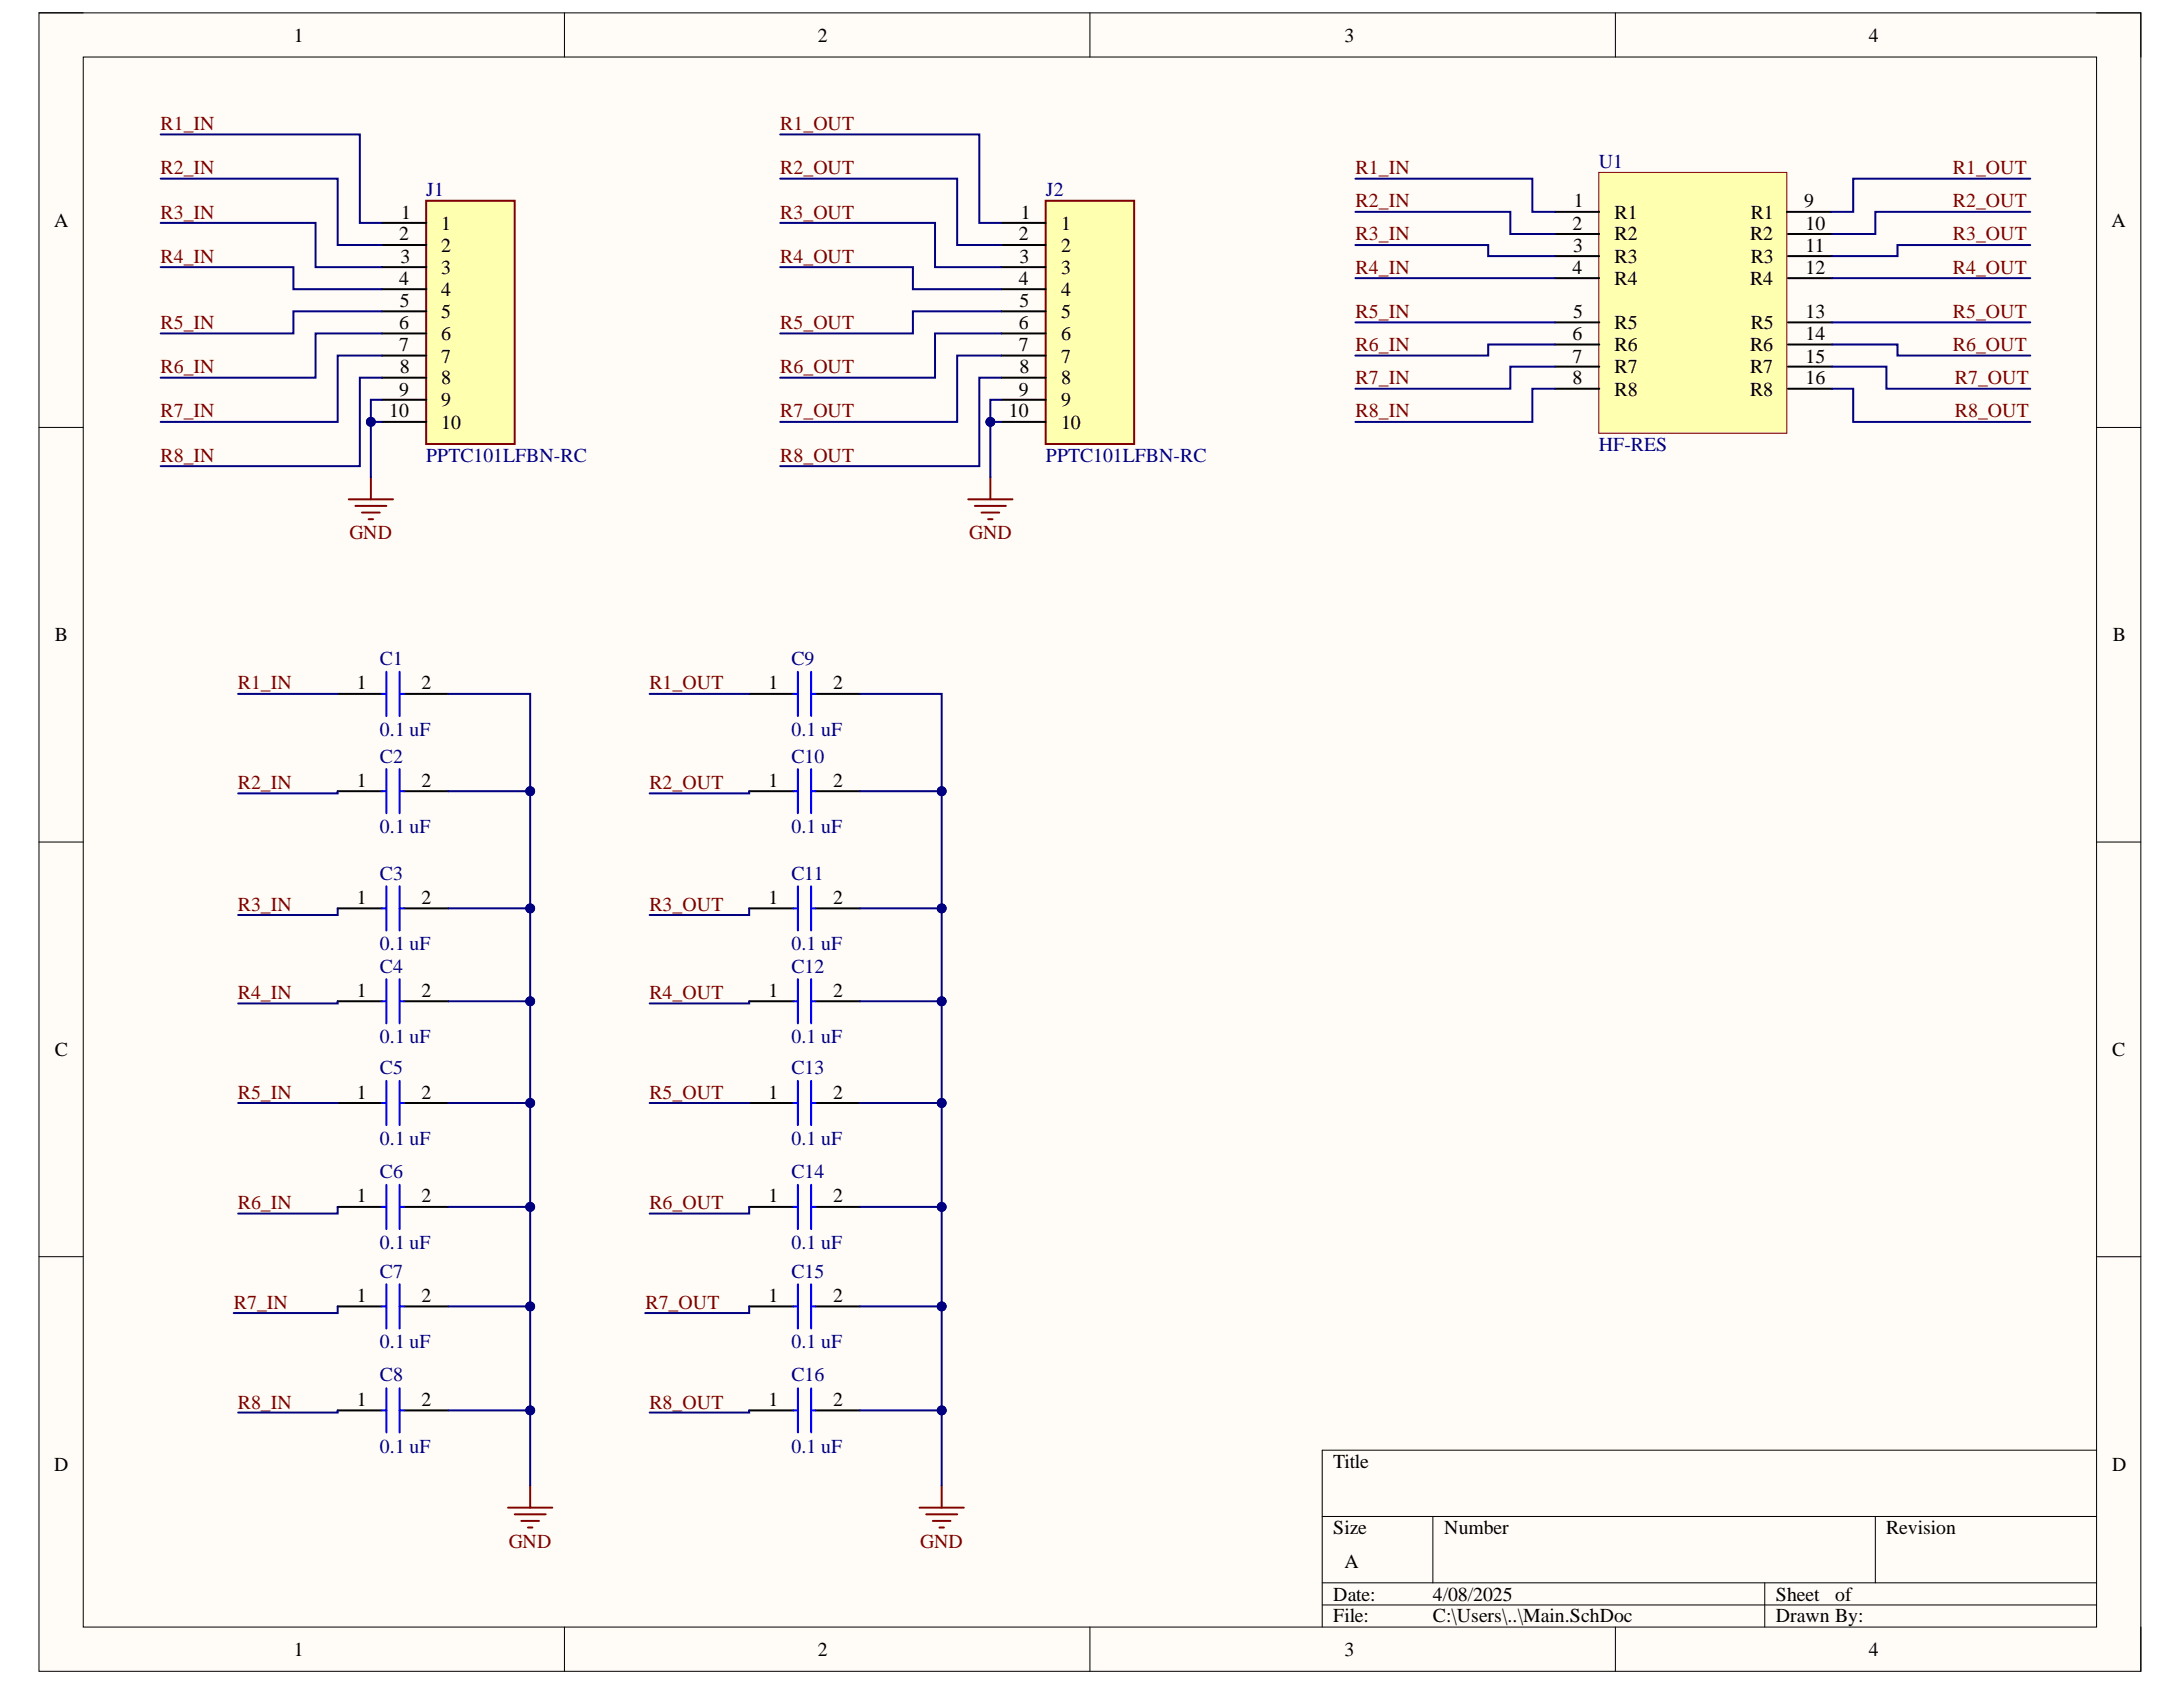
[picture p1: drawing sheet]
<svg xmlns="http://www.w3.org/2000/svg" width="279mm" height="216mm" viewBox="0 0 279 216" stroke-linecap="round" stroke-linejoin="round" font-family="sans-serif">
<defs><g id="words">
<g font-size="2.5">
<text x="37.6" y="5.3">1</text>
<text x="104.7" y="5.3">2</text>
<text x="172.1" y="5.3">3</text>
<text x="239.2" y="5.3">4</text>
<text x="6.9" y="29">A</text>
<text x="51.3" y="28">1</text>
<text x="56.5" y="29.4">1</text>
<text x="130.6" y="28">1</text>
<text x="135.8" y="29.4">1</text>
<text x="201.2" y="29.4">2</text>
<text x="201.4" y="26.5">1</text>
<text x="206.7" y="28">R1</text>
<text x="224.1" y="28">R1</text>
<text x="230.9" y="26.5">9</text>
<text x="231.1" y="29.4">10</text>
<text x="270.2" y="29">A</text>
<text x="51.1" y="30.8">2</text>
<text x="51.2" y="33.6">3</text>
<text x="56.5" y="32.2">2</text>
<text x="56.5" y="35.1">3</text>
<text x="130.4" y="30.8">2</text>
<text x="130.5" y="33.6">3</text>
<text x="135.8" y="32.2">2</text>
<text x="135.8" y="35.1">3</text>
<text x="201.2" y="35.1">4</text>
<text x="201.3" y="32.2">3</text>
<text x="206.7" y="30.8">R2</text>
<text x="206.7" y="33.6">R3</text>
<text x="224" y="30.8">R2</text>
<text x="224.1" y="33.6">R3</text>
<text x="231.1" y="32.2">11</text>
<text x="231.1" y="35.1">12</text>
<text x="51.1" y="36.4">4</text>
<text x="51.2" y="39.3">5</text>
<text x="56.5" y="37.9">4</text>
<text x="56.5" y="40.7">5</text>
<text x="130.4" y="36.4">4</text>
<text x="130.5" y="39.3">5</text>
<text x="135.8" y="37.9">4</text>
<text x="135.8" y="40.7">5</text>
<text x="201.3" y="40.7">5</text>
<text x="206.7" y="36.4">R4</text>
<text x="224" y="36.4">R4</text>
<text x="231.1" y="40.7">13</text>
<text x="51.1" y="42.1">6</text>
<text x="51.1" y="45">7</text>
<text x="51.2" y="47.8">8</text>
<text x="56.5" y="43.5">6</text>
<text x="56.5" y="46.4">7</text>
<text x="130.4" y="42.1">6</text>
<text x="130.4" y="45">7</text>
<text x="130.5" y="47.8">8</text>
<text x="135.8" y="43.5">6</text>
<text x="135.8" y="46.4">7</text>
<text x="201.2" y="43.5">6</text>
<text x="201.2" y="46.4">7</text>
<text x="206.7" y="42.1">R5</text>
<text x="206.7" y="45">R6</text>
<text x="206.7" y="47.8">R7</text>
<text x="224" y="45">R6</text>
<text x="224" y="47.8">R7</text>
<text x="224.1" y="42.1">R5</text>
<text x="231.1" y="43.5">14</text>
<text x="231.1" y="46.4">15</text>
<text x="49.8" y="53.4">10</text>
<text x="51.1" y="50.6">9</text>
<text x="56.5" y="49.2">8</text>
<text x="56.5" y="52">9</text>
<text x="129.1" y="53.4">10</text>
<text x="130.4" y="50.6">9</text>
<text x="135.8" y="49.2">8</text>
<text x="135.8" y="52">9</text>
<text x="201.2" y="49.2">8</text>
<text x="206.7" y="50.6">R8</text>
<text x="224" y="50.6">R8</text>
<text x="231.1" y="49.2">16</text>
<text x="56.5" y="54.9">10</text>
<text x="135.8" y="54.9">10</text>
<text x="7" y="82.1">B</text>
<text x="270.4" y="82.1">B</text>
<text x="45.7" y="88.2">1</text>
<text x="53.9" y="88.2">2</text>
<text x="98.3" y="88.2">1</text>
<text x="106.6" y="88.2">2</text>
<text x="45.7" y="100.7">1</text>
<text x="53.9" y="100.7">2</text>
<text x="98.3" y="100.7">1</text>
<text x="106.6" y="100.7">2</text>
<text x="45.7" y="115.7">1</text>
<text x="53.9" y="115.7">2</text>
<text x="98.3" y="115.7">1</text>
<text x="106.6" y="115.7">2</text>
<text x="45.7" y="127.6">1</text>
<text x="53.9" y="127.6">2</text>
<text x="98.3" y="127.6">1</text>
<text x="106.6" y="127.6">2</text>
<text x="7" y="135.1">C</text>
<text x="270.3" y="135.1">C</text>
<text x="45.7" y="140.6">1</text>
<text x="53.9" y="140.6">2</text>
<text x="98.3" y="140.6">1</text>
<text x="106.6" y="140.6">2</text>
<text x="45.7" y="153.9">1</text>
<text x="53.9" y="153.9">2</text>
<text x="98.3" y="153.9">1</text>
<text x="106.6" y="153.9">2</text>
<text x="45.7" y="166.7">1</text>
<text x="53.9" y="166.7">2</text>
<text x="98.3" y="166.7">1</text>
<text x="106.6" y="166.7">2</text>
<text x="45.7" y="179.9">1</text>
<text x="53.9" y="179.9">2</text>
<text x="98.3" y="179.9">1</text>
<text x="106.6" y="179.9">2</text>
<text x="6.9" y="188.2">D</text>
<text x="170.6" y="187.9">Title</text>
<text x="270.3" y="188.2">D</text>
<text x="170.6" y="196.3">Size</text>
<text x="184.8" y="196.3">Number</text>
<text x="241.4" y="196.3">Revision</text>
<text x="172.1" y="200.6">A</text>
<text x="170.6" y="204.9">Date:</text>
<text x="170.6" y="207.6">File:</text>
<text x="183.4" y="204.9">4/08/2025</text>
<text x="183.4" y="207.6">C:\Users\..\Main.SchDoc</text>
<text x="227.3" y="204.9">Sheet</text>
<text x="227.3" y="207.6">Drawn By:</text>
<text x="234.9" y="204.9">of</text>
<text x="37.6" y="211.9">1</text>
<text x="104.7" y="211.9">2</text>
<text x="172.1" y="211.9">3</text>
<text x="239.2" y="211.9">4</text>
</g>
<g font-size="2.5" fill="#800000">
<text x="20.5" y="16.7">R1_IN</text>
<text x="99.9" y="16.7">R1_OUT</text>
<text x="20.5" y="22.3">R2_IN</text>
<text x="99.9" y="22.3">R2_OUT</text>
<text x="173.5" y="22.3">R1_IN</text>
<text x="249.9" y="22.3">R1_OUT</text>
<text x="20.5" y="28">R3_IN</text>
<text x="99.9" y="28">R3_OUT</text>
<text x="173.5" y="26.5">R2_IN</text>
<text x="249.9" y="26.5">R2_OUT</text>
<text x="20.5" y="33.6">R4_IN</text>
<text x="99.9" y="33.6">R4_OUT</text>
<text x="173.5" y="30.8">R3_IN</text>
<text x="173.5" y="35.1">R4_IN</text>
<text x="249.9" y="30.8">R3_OUT</text>
<text x="249.9" y="35.1">R4_OUT</text>
<text x="173.5" y="40.7">R5_IN</text>
<text x="249.9" y="40.7">R5_OUT</text>
<text x="20.5" y="42.1">R5_IN</text>
<text x="20.5" y="47.8">R6_IN</text>
<text x="99.9" y="42.1">R5_OUT</text>
<text x="99.9" y="47.8">R6_OUT</text>
<text x="173.5" y="45">R6_IN</text>
<text x="249.9" y="45">R6_OUT</text>
<text x="20.5" y="53.4">R7_IN</text>
<text x="99.9" y="53.4">R7_OUT</text>
<text x="173.5" y="49.2">R7_IN</text>
<text x="173.5" y="53.4">R8_IN</text>
<text x="250.2" y="49.2">R7_OUT</text>
<text x="250.2" y="53.4">R8_OUT</text>
<text x="20.5" y="59.1">R8_IN</text>
<text x="99.9" y="59.1">R8_OUT</text>
<text x="44.7" y="69">GND</text>
<text x="124" y="69">GND</text>
<text x="30.4" y="88.2">R1_IN</text>
<text x="83.1" y="88.2">R1_OUT</text>
<text x="30.4" y="101">R2_IN</text>
<text x="83.1" y="101">R2_OUT</text>
<text x="30.4" y="116.5">R3_IN</text>
<text x="83.1" y="116.5">R3_OUT</text>
<text x="30.4" y="127.9">R4_IN</text>
<text x="83.1" y="127.9">R4_OUT</text>
<text x="30.4" y="140.6">R5_IN</text>
<text x="83.1" y="140.6">R5_OUT</text>
<text x="30.4" y="154.7">R6_IN</text>
<text x="83.1" y="154.7">R6_OUT</text>
<text x="29.9" y="167.5">R7_IN</text>
<text x="82.6" y="167.5">R7_OUT</text>
<text x="30.4" y="180.3">R8_IN</text>
<text x="83.1" y="180.3">R8_OUT</text>
<text x="65.1" y="198.1">GND</text>
<text x="117.8" y="198.1">GND</text>
</g>
<g font-size="2.5" fill="#000080">
<text x="204.6" y="21.5">U1</text>
<text x="54.5" y="25.1">J1</text>
<text x="133.9" y="25.1">J2</text>
<text x="54.5" y="59.1">PPTC101LFBN-RC</text>
<text x="133.9" y="59.1">PPTC101LFBN-RC</text>
<text x="204.6" y="57.7">HF-RES</text>
<text x="48.6" y="85.1">C1</text>
<text x="101.3" y="85.1">C9</text>
<text x="48.6" y="94.1">0.1 uF</text>
<text x="101.3" y="94.1">0.1 uF</text>
<text x="48.6" y="97.6">C2</text>
<text x="101.3" y="97.6">C10</text>
<text x="48.6" y="106.7">0.1 uF</text>
<text x="101.3" y="106.7">0.1 uF</text>
<text x="48.6" y="112.6">C3</text>
<text x="101.3" y="112.6">C11</text>
<text x="48.6" y="121.6">0.1 uF</text>
<text x="48.6" y="124.5">C4</text>
<text x="101.3" y="121.6">0.1 uF</text>
<text x="101.3" y="124.5">C12</text>
<text x="48.6" y="133.5">0.1 uF</text>
<text x="48.6" y="137.5">C5</text>
<text x="101.3" y="133.5">0.1 uF</text>
<text x="101.3" y="137.5">C13</text>
<text x="48.6" y="146.5">0.1 uF</text>
<text x="101.3" y="146.5">0.1 uF</text>
<text x="48.6" y="150.8">C6</text>
<text x="101.3" y="150.8">C14</text>
<text x="48.6" y="159.8">0.1 uF</text>
<text x="101.3" y="159.8">0.1 uF</text>
<text x="48.6" y="163.5">C7</text>
<text x="101.3" y="163.5">C15</text>
<text x="48.6" y="172.6">0.1 uF</text>
<text x="101.3" y="172.6">0.1 uF</text>
<text x="48.6" y="176.8">C8</text>
<text x="101.3" y="176.8">C16</text>
<text x="48.6" y="185.9">0.1 uF</text>
<text x="101.3" y="185.9">0.1 uF</text>
</g>
</g></defs>
<path d="M5 1.6h269v212.3h-269z" fill-rule="evenodd" fill="#fffcf8"/>
<path d="M5 1.6h269v212.3h-269z" fill="none" stroke="#000" stroke-width=".13"/>
<path d="M10.7 7.3h257.6v200.9h-257.6z" fill-rule="evenodd" fill="#fffcf8"/>
<g fill="none" stroke="#000" stroke-width=".13">
<path d="M5 1.6h5.7M10.7 7.3h257.6v200.9h-257.6zM72.2 1.6v5.7M139.5 1.6v5.7M206.8 1.6v5.7M268.3 1.6h5.7v5.7M5 54.7h5.7M268.3 54.7h5.7M5 107.8h5.7M268.3 107.8h5.7M5 160.8h5.7M268.3 160.8h5.7"/>
<path d="M169.2 194.1h99.1M183.4 194.1v8.5M240 194.1v8.5M268.3 185.6h-99.1v22.6M72.2 208.2v5.7M139.5 208.2v5.7M169.2 202.6h99.1M169.2 205.4h99.1M206.8 208.2v5.7M225.9 202.6v5.6M274 208.2v5.7"/>
</g>
<path d="M204.6 22.1h24.1v33.4h-24.1z" fill-rule="evenodd" fill="#ffffb0"/>
<path d="M204.6 22.1h24.1v33.4h-24.1z" fill="none" stroke="#800000" stroke-width=".13"/>
<g fill="none" stroke="#000" stroke-width=".25">
<path d="M199 27.1h5.7M199 29.9h5.7M199 32.8h5.7M199 35.6h5.7M228.7 27.1h5.7M228.8 29.9h5.7M228.8 32.8h5.7M228.8 35.6h5.7M199 41.3h5.7M199 44.1h5.7M199 46.9h5.7M199 49.8h5.7"/>
<path d="M228.8 41.3h5.7M228.8 44.1h5.7M228.8 46.9h5.7M228.8 49.8h5.7M43.2 88.8h5.7M51.7 88.8h5.7M95.9 88.8h5.7M104.4 88.8h5.6M43.2 101.3h5.7M43.2 116.3h5.7M51.7 101.3h5.7M51.7 116.3h5.7"/>
<path d="M95.9 101.3h5.7M95.9 116.3h5.7M104.4 101.3h5.6M104.4 116.3h5.6M43.2 128.1h5.7M51.7 128.1h5.7M95.9 128.1h5.7M104.4 128.1h5.6M43.2 141.2h5.7M43.2 154.5h5.7M51.7 141.2h5.7M51.7 154.5h5.7"/>
<path d="M95.9 141.2h5.7M95.9 154.5h5.7M104.4 141.2h5.6M104.4 154.5h5.6M43.2 167.2h5.7M51.7 167.2h5.7M95.9 167.2h5.7M104.4 167.2h5.6M43.2 180.5h5.7M51.7 180.5h5.7M95.9 180.5h5.7M104.4 180.5h5.6"/>
</g>
<g fill="none" stroke="#00f" stroke-width=".25">
<path d="M48.9 88.8h.5M49.4 86v5.6M49.4 98.4v5.7M51.1 86v5.6M51.1 98.4v5.7M51.1 88.8h.6M101.6 88.8h.5M102.1 86v5.6M102.1 98.4v5.7M103.8 88.8h.6M103.8 86v5.6M103.8 98.4v5.7"/>
<path d="M48.9 101.3h.5M48.9 116.3h.5M49.4 113.4v5.7M51.1 113.4v5.7M51.1 101.3h.6M51.1 116.3h.6M101.6 101.3h.5M101.6 116.3h.5M102.1 113.4v5.7M103.8 101.3h.6M103.8 116.3h.6M103.8 113.4v5.7"/>
<path d="M48.9 128.1h.5M49.4 125.3v5.7M49.4 138.3v5.7M51.1 125.3v5.7M51.1 138.3v5.7M51.1 128.1h.6M101.6 128.1h.5M102.1 125.3v5.7M102.1 138.3v5.7M103.8 128.1h.6M103.8 125.3v5.7M103.8 138.3v5.7"/>
<path d="M48.9 141.2h.5M48.9 154.5h.5M49.4 151.6v5.7M51.1 151.6v5.7M51.1 141.2h.6M51.1 154.5h.6M101.6 141.2h.5M101.6 154.5h.5M102.1 151.6v5.7M103.8 141.2h.6M103.8 154.5h.6M103.8 151.6v5.7"/>
<path d="M48.9 167.2h.5M49.4 164.4v5.6M49.5 177.7v5.6M51.1 164.4v5.6M51.1 177.7v5.6M51.1 167.2h.6M101.6 167.2h.5M102.1 164.4v5.6M102.1 177.7v5.6M103.8 167.2h.6M103.8 164.4v5.6M103.8 177.7v5.6"/>
<path d="M48.9 180.5h.6M51.1 180.5h.6M101.6 180.5h.5M103.8 180.5h.6"/>
</g>
<path d="M65 192.9h5.7M65.9 193.8h3.9M66.7 194.6h2.3M67.6 195.5h.5M67.9 190.1v2.8M117.7 192.9h5.7M118.5 193.8h4M119.4 194.6h2.3M120.2 195.5h.6M120.5 190.1v2.8" fill="none" stroke="#800000" stroke-width=".25"/>
<path d="M54.5 25.7h11.4v31.1h-11.4z" fill-rule="evenodd" fill="#ffffb0"/>
<path d="M54.5 25.7h11.4v31.1h-11.4z" fill="none" stroke="#800000" stroke-width=".25"/>
<path d="M48.9 28.5h5.6M48.9 31.4h5.6M48.9 34.2h5.6M48.9 37h5.6M48.9 39.8h5.6M48.9 42.7h5.6M48.9 45.5h5.6M48.9 48.3h5.6M48.9 51.2h5.6M48.9 54h5.6" fill="none" stroke="#000" stroke-width=".25"/>
<path d="M133.8 25.7h11.4v31.1h-11.4z" fill-rule="evenodd" fill="#ffffb0"/>
<path d="M133.8 25.7h11.4v31.1h-11.4zM44.6 63.9h5.7M45.5 64.7h3.9M46.3 65.6h2.3M47.2 66.4h.5M47.5 61.1v2.8M123.9 63.9h5.7M124.8 64.7h3.9M125.6 65.6h2.3M126.5 66.4h.5M126.8 61.1v2.8" fill="none" stroke="#800000" stroke-width=".25"/>
<path d="M128.2 28.5h5.6M128.2 31.4h5.6M128.2 34.2h5.6M128.2 37h5.6M128.2 39.8h5.6M128.2 42.7h5.6M128.2 45.5h5.6M128.2 48.3h5.6M128.2 51.2h5.6M128.2 54h5.6" fill="none" stroke="#000" stroke-width=".25"/>
<g fill="none" stroke="#000080" stroke-width=".25">
<path d="M20.6 17.2h25.5v11.3h2.8M99.9 17.2h25.4v11.3h2.9M20.6 34.2h17v2.8h11.3M20.6 28.5h19.8v5.7h8.5M20.6 22.9h22.6v8.5h5.7M48.9 39.8h-11.3v2.9h-17M99.9 34.2h16.9v2.8h11.4M99.9 28.5h19.8v5.7h8.5M99.9 22.9h22.6v8.5h5.7M128.2 39.8h-11.4v2.9h-16.9M173.5 22.9h22.6v4.2h2.9M173.5 27.1h19.8v2.8h5.7"/>
<path d="M173.5 31.4h17v1.4h8.5M173.5 35.6h25.5M234.5 35.6h25.4M259.9 22.9h-22.7v4.2h-2.8M259.9 27.1h-19.9v2.8h-5.5M259.9 31.4h-17v1.4h-8.4M48.9 42.7h-8.5v5.6h-19.8M48.9 45.5h-5.7v8.5h-22.6M48.9 48.3h-2.8v11.4h-25.5M128.2 42.7h-8.5v5.6h-19.8M128.2 45.5h-5.7v8.5h-22.6M128.2 48.3h-2.9v11.4h-25.4"/>
<path d="M173.5 41.3h25.5M199 44.1h-8.5v1.4h-17M199 46.9h-5.7v2.9h-19.8M199 49.8h-2.9v4.2h-22.6M234.5 44.1h8.4v1.4h17M234.5 49.8h2.7v4.2h22.7M234.5 46.9h6.9v2.9h18.5M234.5 41.3h25.4M30.5 88.8h12.7M57.4 88.8h10.5v101.3M43.2 101.3v.2h-12.7M43.2 116.3v.8h-12.7"/>
<path d="M43.2 128.1v.3h-12.7M30.5 141.2h12.7M43.2 154.5v.8h-12.7M43.2 167.2v.8h-13.3M43.2 180.5v.3h-12.7"/>
</g>
<circle cx="67.9" cy="180.5" r=".56" fill="#000080"/>
<circle cx="67.9" cy="180.5" r=".56" fill="none" stroke="#000080" stroke-width=".13"/>
<circle cx="67.9" cy="167.2" r=".57" fill="#000080"/>
<circle cx="67.9" cy="167.2" r=".57" fill="none" stroke="#000080" stroke-width=".13"/>
<circle cx="67.9" cy="154.5" r=".57" fill="#000080"/>
<circle cx="67.9" cy="154.5" r=".57" fill="none" stroke="#000080" stroke-width=".13"/>
<circle cx="67.9" cy="141.2" r=".57" fill="#000080"/>
<circle cx="67.9" cy="141.2" r=".57" fill="none" stroke="#000080" stroke-width=".13"/>
<circle cx="67.9" cy="128.1" r=".57" fill="#000080"/>
<circle cx="67.9" cy="128.1" r=".57" fill="none" stroke="#000080" stroke-width=".13"/>
<circle cx="67.9" cy="116.3" r=".57" fill="#000080"/>
<circle cx="67.9" cy="116.3" r=".57" fill="none" stroke="#000080" stroke-width=".13"/>
<circle cx="67.9" cy="101.3" r=".57" fill="#000080"/>
<circle cx="67.9" cy="101.3" r=".57" fill="none" stroke="#000080" stroke-width=".13"/>
<path d="M57.4 101.3h10.5" fill="none" stroke="#000080" stroke-width=".25"/>
<circle cx="67.9" cy="101.3" r=".57" fill="#000080"/>
<circle cx="67.9" cy="101.3" r=".57" fill="none" stroke="#000080" stroke-width=".13"/>
<path d="M57.4 116.3h10.5" fill="none" stroke="#000080" stroke-width=".25"/>
<circle cx="67.9" cy="116.3" r=".57" fill="#000080"/>
<circle cx="67.9" cy="116.3" r=".57" fill="none" stroke="#000080" stroke-width=".13"/>
<path d="M57.4 128.1h10.5" fill="none" stroke="#000080" stroke-width=".25"/>
<circle cx="67.9" cy="128.1" r=".57" fill="#000080"/>
<circle cx="67.9" cy="128.1" r=".57" fill="none" stroke="#000080" stroke-width=".13"/>
<path d="M57.4 141.2h10.5" fill="none" stroke="#000080" stroke-width=".25"/>
<circle cx="67.9" cy="141.2" r=".57" fill="#000080"/>
<circle cx="67.9" cy="141.2" r=".57" fill="none" stroke="#000080" stroke-width=".13"/>
<path d="M57.4 154.5h10.5" fill="none" stroke="#000080" stroke-width=".25"/>
<circle cx="67.9" cy="154.5" r=".57" fill="#000080"/>
<circle cx="67.9" cy="154.5" r=".57" fill="none" stroke="#000080" stroke-width=".13"/>
<path d="M57.4 167.2h10.5" fill="none" stroke="#000080" stroke-width=".25"/>
<circle cx="67.9" cy="167.2" r=".57" fill="#000080"/>
<circle cx="67.9" cy="167.2" r=".57" fill="none" stroke="#000080" stroke-width=".13"/>
<path d="M57.4 180.5h10.5" fill="none" stroke="#000080" stroke-width=".25"/>
<circle cx="67.9" cy="180.5" r=".56" fill="#000080"/>
<circle cx="67.9" cy="180.5" r=".56" fill="none" stroke="#000080" stroke-width=".13"/>
<path d="M83.1 88.8h12.8M110 88.8h10.5v101.3M95.9 101.3v.2h-12.8M95.9 116.3v.8h-12.8M95.9 128.1v.3h-12.8M83.1 141.2h12.8M95.9 154.5v.8h-12.8M95.9 167.2v.8h-13.3M95.9 180.5v.3h-12.7" fill="none" stroke="#000080" stroke-width=".25"/>
<circle cx="120.5" cy="180.5" r=".56" fill="#000080"/>
<circle cx="120.5" cy="180.5" r=".56" fill="none" stroke="#000080" stroke-width=".13"/>
<circle cx="120.5" cy="167.2" r=".57" fill="#000080"/>
<circle cx="120.5" cy="167.2" r=".57" fill="none" stroke="#000080" stroke-width=".13"/>
<circle cx="120.5" cy="154.5" r=".57" fill="#000080"/>
<circle cx="120.5" cy="154.5" r=".57" fill="none" stroke="#000080" stroke-width=".13"/>
<circle cx="120.5" cy="141.2" r=".57" fill="#000080"/>
<circle cx="120.5" cy="141.2" r=".57" fill="none" stroke="#000080" stroke-width=".13"/>
<circle cx="120.5" cy="128.1" r=".57" fill="#000080"/>
<circle cx="120.5" cy="128.1" r=".57" fill="none" stroke="#000080" stroke-width=".13"/>
<circle cx="120.5" cy="116.3" r=".57" fill="#000080"/>
<circle cx="120.5" cy="116.3" r=".57" fill="none" stroke="#000080" stroke-width=".13"/>
<circle cx="120.5" cy="101.3" r=".57" fill="#000080"/>
<circle cx="120.5" cy="101.3" r=".57" fill="none" stroke="#000080" stroke-width=".13"/>
<path d="M110 101.3h10.5" fill="none" stroke="#000080" stroke-width=".25"/>
<circle cx="120.5" cy="101.3" r=".57" fill="#000080"/>
<circle cx="120.5" cy="101.3" r=".57" fill="none" stroke="#000080" stroke-width=".13"/>
<path d="M110 116.3h10.5" fill="none" stroke="#000080" stroke-width=".25"/>
<circle cx="120.5" cy="116.3" r=".57" fill="#000080"/>
<circle cx="120.5" cy="116.3" r=".57" fill="none" stroke="#000080" stroke-width=".13"/>
<path d="M110 128.1h10.5" fill="none" stroke="#000080" stroke-width=".25"/>
<circle cx="120.5" cy="128.1" r=".57" fill="#000080"/>
<circle cx="120.5" cy="128.1" r=".57" fill="none" stroke="#000080" stroke-width=".13"/>
<path d="M110 141.2h10.5" fill="none" stroke="#000080" stroke-width=".25"/>
<circle cx="120.5" cy="141.2" r=".57" fill="#000080"/>
<circle cx="120.5" cy="141.2" r=".57" fill="none" stroke="#000080" stroke-width=".13"/>
<path d="M110 154.5h10.5" fill="none" stroke="#000080" stroke-width=".25"/>
<circle cx="120.5" cy="154.5" r=".57" fill="#000080"/>
<circle cx="120.5" cy="154.5" r=".57" fill="none" stroke="#000080" stroke-width=".13"/>
<path d="M110 167.2h10.5" fill="none" stroke="#000080" stroke-width=".25"/>
<circle cx="120.5" cy="167.2" r=".57" fill="#000080"/>
<circle cx="120.5" cy="167.2" r=".57" fill="none" stroke="#000080" stroke-width=".13"/>
<path d="M110 180.5h10.5" fill="none" stroke="#000080" stroke-width=".25"/>
<circle cx="120.5" cy="180.5" r=".56" fill="#000080"/>
<circle cx="120.5" cy="180.5" r=".56" fill="none" stroke="#000080" stroke-width=".13"/>
<path d="M48.9 51.2h-1.4v9.9" fill="none" stroke="#000080" stroke-width=".25"/>
<circle cx="47.5" cy="54" r=".57" fill="#000080"/>
<circle cx="47.5" cy="54" r=".57" fill="none" stroke="#000080" stroke-width=".13"/>
<path d="M47.5 54h1.4" fill="none" stroke="#000080" stroke-width=".25"/>
<circle cx="47.5" cy="54" r=".57" fill="#000080"/>
<circle cx="47.5" cy="54" r=".57" fill="none" stroke="#000080" stroke-width=".13"/>
<path d="M128.2 51.2h-1.4v9.9" fill="none" stroke="#000080" stroke-width=".25"/>
<circle cx="126.8" cy="54" r=".57" fill="#000080"/>
<circle cx="126.8" cy="54" r=".57" fill="none" stroke="#000080" stroke-width=".13"/>
<path d="M126.8 54h1.4" fill="none" stroke="#000080" stroke-width=".25"/>
<circle cx="126.8" cy="54" r=".57" fill="#000080"/>
<circle cx="126.8" cy="54" r=".57" fill="none" stroke="#000080" stroke-width=".13"/>
<use href="#words"/>
</svg>
